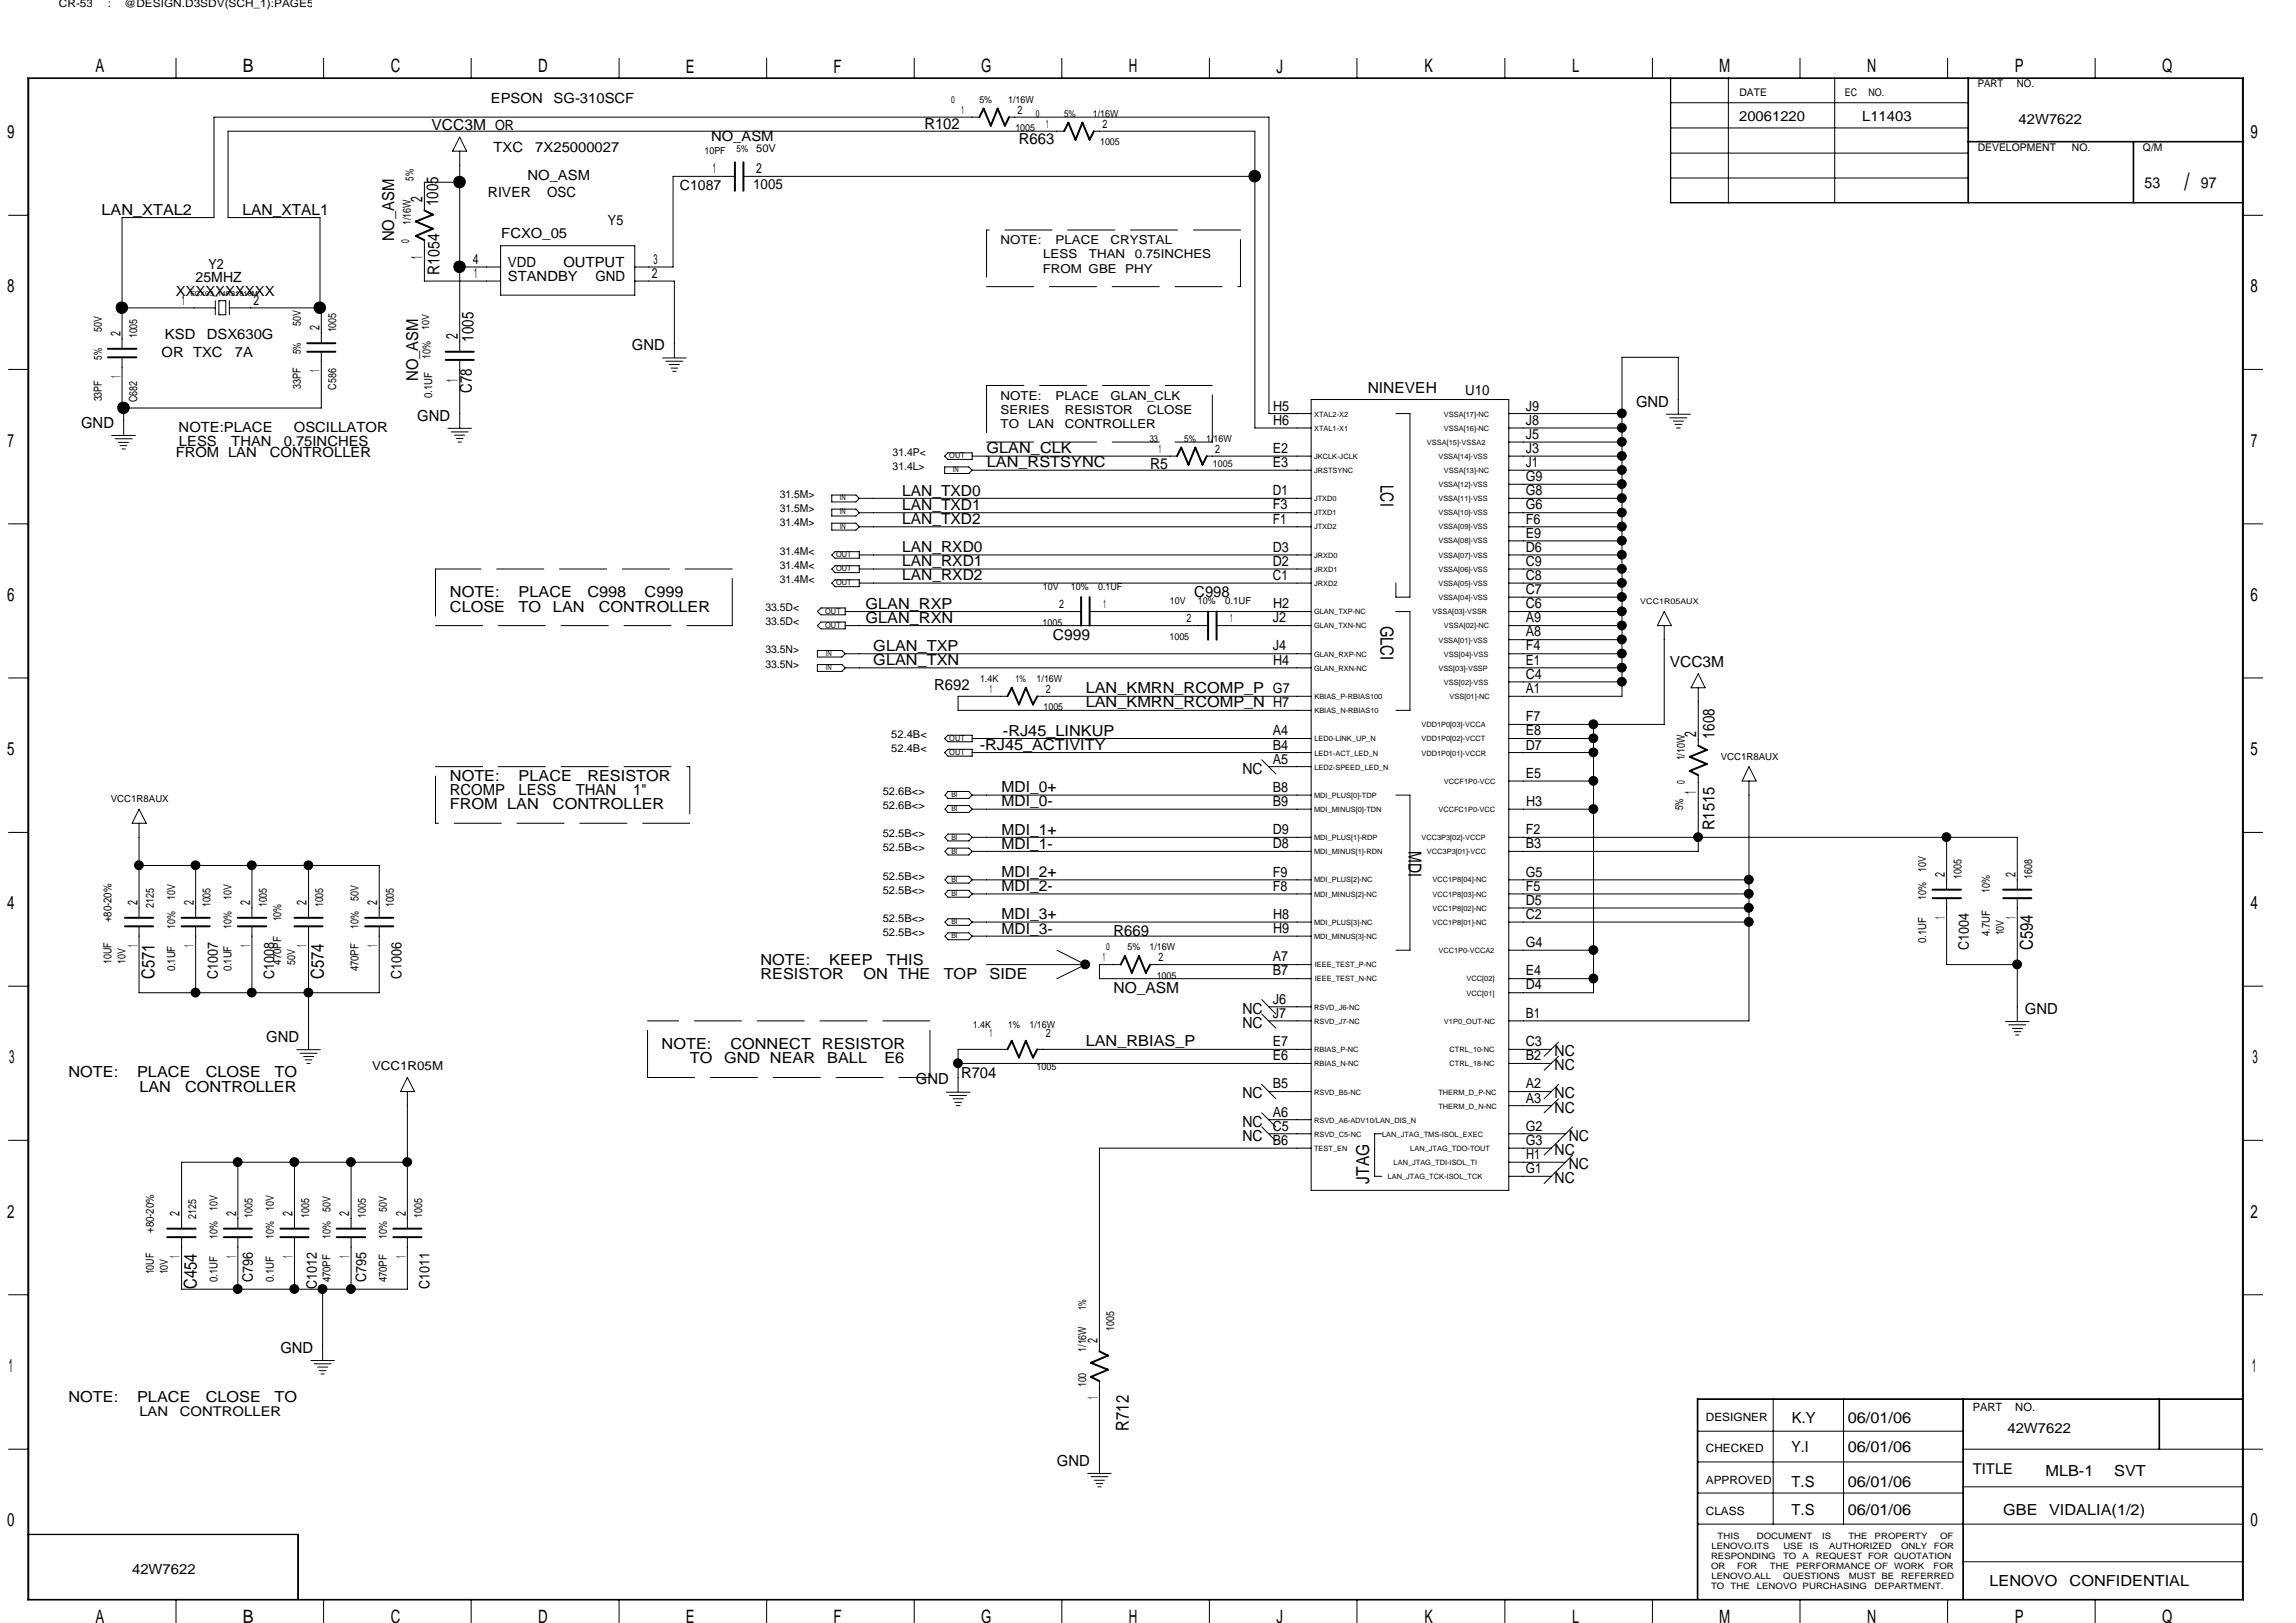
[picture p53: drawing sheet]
<svg xmlns="http://www.w3.org/2000/svg" width="297mm" height="210mm" viewBox="0 0 297 210" stroke-linecap="round" stroke-linejoin="round" font-family="sans-serif">
<defs><g id="words">
<text font-size="3.1" x="282.6" y="24.6">/</text>
<g font-size="2.4">
<text x="12.4" y="9.4">A</text>
<text x="31.4" y="9.4">B</text>
<text x="50.5" y="9.4">C</text>
<text x="69.6" y="9.4">D</text>
<text x="88.7" y="9.4">E</text>
<text x="107.8" y="9.4">F</text>
<text x="127" y="9.4">G</text>
<text x="146" y="9.4">H</text>
<text x="165.1" y="9.4">J</text>
<text x="184.3" y="9.4">K</text>
<text x="203.4" y="9.4">L</text>
<text x="222.4" y="9.4">M</text>
<text x="241.6" y="9.4">N</text>
<text x="260.6" y="9.4">P</text>
<text x="279.7" y="9.4">Q</text>
<text x=".9" y="17.9">9</text>
<text x="291.2" y="17.9">9</text>
<text x=".9" y="37.8">8</text>
<text x="291.2" y="37.8">8</text>
<text x="1" y="57.8">7</text>
<text x="291.2" y="57.8">7</text>
<text x=".9" y="77.8">6</text>
<text x="291.2" y="77.8">6</text>
<text x=".9" y="97.7">5</text>
<text x="291.2" y="97.7">5</text>
<text x=".9" y="117.6">4</text>
<text x="291.2" y="117.6">4</text>
<text x="1.2" y="137.6">3</text>
<text x="291.4" y="137.6">3</text>
<text x=".9" y="157.5">2</text>
<text x="291.2" y="157.5">2</text>
<text x="1.1" y="177.5">1</text>
<text x="291.4" y="177.5">1</text>
<text x=".9" y="197.4">0</text>
<text x="291.2" y="197.4">0</text>
<text x="12.4" y="210">A</text>
<text x="31.4" y="210">B</text>
<text x="50.5" y="210">C</text>
<text x="69.6" y="210">D</text>
<text x="127" y="210">G</text>
<text x="146" y="210">H</text>
<text x="184.3" y="210">K</text>
<text x="203.4" y="210">L</text>
<text x="222.4" y="210">M</text>
<text x="241.6" y="210">N</text>
<text x="260.6" y="210">P</text>
<text x="279.7" y="210">Q</text>
<text x="88.7" y="210">E</text>
<text x="107.8" y="210">F</text>
<text x="165.1" y="210">J</text>
</g>
<g font-size="2.3">
<text x="178.6" y="62.7" transform="rotate(90 178.6 62.7)">LCI</text>
<text x="178.6" y="80.9" transform="rotate(90 178.6 80.9)">GLCI</text>
<text x="182.2" y="110.2" transform="rotate(90 182.2 110.2)">MDI</text>
<text x="263" y="122.9" transform="rotate(-90 263 122.9)">C594</text>
<text x="20" y="126.6" transform="rotate(-90 20 126.6)">C571</text>
<text x="41.9" y="126.6" transform="rotate(-90 41.9 126.6)">C574</text>
<text x="177.1" y="153.1" transform="rotate(-90 177.1 153.1)">JTAG</text>
<text x="25.5" y="166.8" transform="rotate(-90 25.5 166.8)">C454</text>
<text x="146" y="185.1" transform="rotate(-90 146 185.1)">R712</text>
</g>
<g font-size="2.1">
<text x="54.6" y="26.1" transform="rotate(-90 54.6 26.1)">2</text>
<text x="56.7" y="26.7" transform="rotate(-90 56.7 26.7)">1005</text>
<text x="51" y="31.2" transform="rotate(-90 51 31.2)">NO_ASM</text>
<text x="54.6" y="33.6" transform="rotate(-90 54.6 33.6)">1</text>
<text x="56.9" y="35.6" transform="rotate(-90 56.9 35.6)">R1054</text>
<text x="59.2" y="43.9" transform="rotate(-90 59.2 43.9)">2</text>
<text x="61.3" y="44.2" transform="rotate(-90 61.3 44.2)">1005</text>
<text x="54.1" y="49.3" transform="rotate(-90 54.1 49.3)">NO_ASM</text>
<text x="59.2" y="49.4" transform="rotate(-90 59.2 49.4)">1</text>
<text x="61" y="50.8" transform="rotate(-90 61 50.8)">C78</text>
<text x="219.5" y="95.4" transform="rotate(-90 219.5 95.4)">2</text>
<text x="221.8" y="95.5" transform="rotate(-90 221.8 95.5)">1608</text>
<text x="219.5" y="102.8" transform="rotate(-90 219.5 102.8)">1</text>
<text x="221.8" y="107.4" transform="rotate(-90 221.8 107.4)">R1515</text>
</g>
<g font-size="2">
<text x="55.8" y="16.8">VCC3M OR</text>
<text x="119.6" y="16.6">R102</text>
<text x="131.8" y="18.6">R663</text>
<text x="13.1" y="27.8">LAN_XTAL2</text>
<text x="31.4" y="27.8">LAN_XTAL1</text>
<text x="277.4" y="24.3">53</text>
<text x="284.7" y="24.3">97</text>
<text x="81.7" y="45.3">GND</text>
<text x="176.9" y="50.8">NINEVEH</text>
<text x="211.7" y="52.6">GND</text>
<text x="10.5" y="55.4">GND</text>
<text x="54" y="54.4">GND</text>
<text x="127.6" y="58.6">GLAN_CLK</text>
<text x="116.7" y="66">LAN_TXD1</text>
<text x="116.7" y="64.1">LAN_TXD0</text>
<text x="127.7" y="60.5">LAN_RSTSYNC</text>
<text x="148.8" y="60.7">R5</text>
<text x="116.7" y="71.4">LAN_RXD0</text>
<text x="116.7" y="67.8">LAN_TXD2</text>
<text x="58.2" y="77.3">NOTE:</text>
<text x="67.1" y="77.3">PLACE</text>
<text x="76" y="77.3">C998</text>
<text x="83.4" y="77.3">C999</text>
<text x="116.7" y="73.3">LAN_RXD1</text>
<text x="116.7" y="75.1">LAN_RXD2</text>
<text x="154.5" y="77.3">C998</text>
<text x="58.2" y="79.1">CLOSE</text>
<text x="67.1" y="79.1">TO</text>
<text x="71.5" y="79.1">LAN</text>
<text x="77.5" y="79.1">CONTROLLER</text>
<text x="112" y="78.7">GLAN_RXP</text>
<text x="112" y="80.6">GLAN_RXN</text>
<text x="136.2" y="82.8">C999</text>
<text x="113" y="86.1">GLAN_TXN</text>
<text x="113" y="84.2">GLAN_TXP</text>
<text x="120.9" y="89.3">R692</text>
<text x="140.5" y="89.7">LAN_KMRN_RCOMP_P G7</text>
<text x="216" y="86.2">VCC3M</text>
<text x="129.7" y="95.2">-RJ45_LINKUP</text>
<text x="140.5" y="91.5">LAN_KMRN_RCOMP_N H7</text>
<text x="58.2" y="101">NOTE:</text>
<text x="67.1" y="101">PLACE</text>
<text x="76" y="101">RESISTOR</text>
<text x="126.7" y="97">-RJ45_ACTIVITY</text>
<text x="160.7" y="100.1">NC</text>
<text x="58.2" y="102.9">RCOMP</text>
<text x="58.2" y="104.7">FROM LAN</text>
<text x="67.1" y="102.9">LESS</text>
<text x="71.5" y="104.7">CONTROLLER</text>
<text x="74.5" y="102.9">THAN</text>
<text x="81.9" y="102.9">1&quot;</text>
<text x="129.6" y="104.3">MDI_0-</text>
<text x="129.6" y="102.5">MDI_0+</text>
<text x="129.6" y="108">MDI_1+</text>
<text x="129.6" y="113.5">MDI_2+</text>
<text x="129.6" y="109.8">MDI_1-</text>
<text x="129.6" y="118.9">MDI_3+</text>
<text x="129.6" y="115.3">MDI_2-</text>
<text x="98.4" y="124.8">NOTE:</text>
<text x="107.3" y="124.8">KEEP</text>
<text x="114.7" y="124.8">THIS</text>
<text x="129.6" y="120.8">MDI_3-</text>
<text x="144.1" y="121.1">R669</text>
<text x="98.4" y="126.6">RESISTOR</text>
<text x="111.7" y="126.6">ON THE</text>
<text x="122.1" y="126.6">TOP</text>
<text x="128" y="126.6">SIDE</text>
<text x="144.1" y="128.4">NO_ASM</text>
<text x="160.7" y="131.1">NC</text>
<text x="262" y="131.2">GND</text>
<text x="34.5" y="134.8">GND</text>
<text x="85.6" y="135.8">NOTE:</text>
<text x="89.2" y="137.6">TO</text>
<text x="93.7" y="137.6">GND NEAR</text>
<text x="94.5" y="135.8">CONNECT</text>
<text x="106.3" y="135.8">RESISTOR</text>
<text x="107" y="137.6">BALL</text>
<text x="114.4" y="137.6">E6</text>
<text x="140.5" y="135.4">LAN_RBIAS_P</text>
<text x="160.7" y="133">NC</text>
<text x="201.1" y="136.6">NC</text>
<text x="8.8" y="139.4">NOTE:</text>
<text x="17.7" y="139.4">PLACE</text>
<text x="18" y="141.2">LAN</text>
<text x="24" y="141.2">CONTROLLER</text>
<text x="26.6" y="139.4">CLOSE</text>
<text x="35.5" y="139.4">TO</text>
<text x="118.5" y="140.3">GND</text>
<text x="124.3" y="139.5">R704</text>
<text x="160.7" y="142.1">NC</text>
<text x="201.1" y="142.1">NC</text>
<text x="201.1" y="138.4">NC</text>
<text x="201.1" y="143.9">NC</text>
<text x="160.7" y="145.8">NC</text>
<text x="160.7" y="147.6">NC</text>
<text x="201.1" y="149.4">NC</text>
<text x="202.9" y="147.6">NC</text>
<text x="201.1" y="153.1">NC</text>
<text x="202.9" y="151.3">NC</text>
<text x="36.3" y="175">GND</text>
<text x="8.8" y="181.4">NOTE:</text>
<text x="17.7" y="181.4">PLACE</text>
<text x="26.6" y="181.4">CLOSE</text>
<text x="35.5" y="181.4">TO</text>
<text x="231.8" y="184.1">K.Y</text>
<text x="239.1" y="184.1">06/01/06</text>
<text x="136.7" y="189.7">GND</text>
<text x="231.8" y="187.8">Y.I</text>
<text x="239.1" y="187.8">06/01/06</text>
<text x="264.6" y="190.9">MLB-1</text>
<text x="273.5" y="190.9">SVT</text>
<text x="231.8" y="192.4">T.S</text>
<text x="231.8" y="196">T.S</text>
<text x="239.1" y="192.4">06/01/06</text>
<text x="239.1" y="196">06/01/06</text>
<text x="259.2" y="196">GBE</text>
<text x="265.1" y="196">VIDALIA(1/2)</text>
<text x="257.4" y="205.2">LENOVO</text>
<text x="267.8" y="205.2">CONFIDENTIAL</text>
</g>
<g font-size="1.9">
<text x="254.7" y="122.9" transform="rotate(-90 254.7 122.9)">C1004</text>
<text x="28.2" y="126.6" transform="rotate(-90 28.2 126.6)">C1007</text>
<text x="35.5" y="126.6" transform="rotate(-90 35.5 126.6)">C1008</text>
<text x="51.9" y="126.6" transform="rotate(-90 51.9 126.6)">C1006</text>
<text x="32.7" y="165.9" transform="rotate(-90 32.7 165.9)">C796</text>
<text x="41" y="166.8" transform="rotate(-90 41 166.8)">C1012</text>
<text x="47.4" y="165.9" transform="rotate(-90 47.4 165.9)">C795</text>
<text x="55.6" y="166.8" transform="rotate(-90 55.6 166.8)">C1011</text>
<text x="255.2" y="190.7">TITLE</text>
</g>
<g font-size="1.8">
<text x="63.5" y="13.3">EPSON</text>
<text x="71.6" y="13.3">SG-310SCF</text>
<text x="225" y="15.7">20061220</text>
<text x="240.9" y="15.7">L11403</text>
<text x="261.2" y="16">42W7622</text>
<text x="63.8" y="19.7">TXC</text>
<text x="68.2" y="23.3">NO_ASM</text>
<text x="69.3" y="19.7">7X25000027</text>
<text x="92" y="18.2">NO_ASM</text>
<text x="92.2" y="22.4">1</text>
<text x="97.8" y="22.4">2</text>
<text x="63.1" y="25.5">RIVER</text>
<text x="70.8" y="25.5">OSC</text>
<text x="78.7" y="29.2">Y5</text>
<text x="88" y="24.6">C1087</text>
<text x="97.4" y="24.4">1005</text>
<text x="27" y="34.8">Y2</text>
<text x="61.2" y="34.1">4</text>
<text x="61.3" y="35.9">1</text>
<text x="64.9" y="30.8">FCXO_05</text>
<text x="65.7" y="34.5">VDD</text>
<text x="72.9" y="34.5">OUTPUT</text>
<text x="84.3" y="35.9">2</text>
<text x="84.5" y="34.1">3</text>
<text x="22.7" y="38.3">XXXXXXXXXX</text>
<text x="23.5" y="39.4">1</text>
<text x="25.3" y="36.5">25MHZ</text>
<text x="32.8" y="39.4">2</text>
<text x="65.7" y="36.3">STANDBY</text>
<text x="77" y="36.3">GND</text>
<text x="15.6" y="43.5" transform="rotate(-90 15.6 43.5)">2</text>
<text x="20.9" y="46.2">OR TXC</text>
<text x="21.3" y="43.8">KSD</text>
<text x="26.8" y="43.8">DSX630G</text>
<text x="30.4" y="46.2">7A</text>
<text x="41.3" y="42.8" transform="rotate(-90 41.3 42.8)">2</text>
<text x="15.6" y="48.9" transform="rotate(-90 15.6 48.9)">1</text>
<text x="41.3" y="48.2" transform="rotate(-90 41.3 48.2)">1</text>
<text x="164.7" y="53.1">H5</text>
<text x="189.6" y="51.1">U10</text>
<text x="197.4" y="53.1">J9</text>
<text x="22.7" y="59.1">FROM LAN</text>
<text x="23.1" y="55.9">NOTE:PLACE</text>
<text x="23.2" y="57.7">LESS</text>
<text x="29.9" y="57.7">THAN</text>
<text x="34.9" y="59.1">CONTROLLER</text>
<text x="36.7" y="57.7">0.75INCHES</text>
<text x="38" y="55.9">OSCILLATOR</text>
<text x="164.7" y="58.6">E2</text>
<text x="164.7" y="54.9">H6</text>
<text x="197.4" y="54.9">J8</text>
<text x="197.4" y="56.8">J5</text>
<text x="197.4" y="58.6">J3</text>
<text x="164.7" y="65.9">F3</text>
<text x="164.7" y="64.1">D1</text>
<text x="164.7" y="60.4">E3</text>
<text x="197.4" y="60.4">J1</text>
<text x="197.4" y="62.3">G9</text>
<text x="197.4" y="64.1">G8</text>
<text x="197.4" y="65.9">G6</text>
<text x="164.7" y="67.7">F1</text>
<text x="164.7" y="71.4">D3</text>
<text x="197.4" y="67.7">F6</text>
<text x="197.4" y="71.4">D6</text>
<text x="197.4" y="69.6">E9</text>
<text x="164.7" y="73.2">D2</text>
<text x="164.7" y="75.1">C1</text>
<text x="197.4" y="73.2">C9</text>
<text x="197.4" y="75.1">C8</text>
<text x="197.4" y="76.9">C7</text>
<text x="164.7" y="80.5">J2</text>
<text x="164.7" y="78.7">H2</text>
<text x="197.4" y="78.7">C6</text>
<text x="197.4" y="80.5">A9</text>
<text x="197.4" y="82.3">A8</text>
<text x="164.7" y="84.2">J4</text>
<text x="164.7" y="86">H4</text>
<text x="197.4" y="84.2">F4</text>
<text x="197.4" y="86">E1</text>
<text x="197.4" y="87.8">C4</text>
<text x="197.4" y="89.7">A1</text>
<text x="164.7" y="95.1">A4</text>
<text x="197.4" y="93.3">F7</text>
<text x="197.4" y="95.1">E8</text>
<text x="164.7" y="97">B4</text>
<text x="164.7" y="98.8">A5</text>
<text x="197.4" y="97">D7</text>
<text x="197.4" y="100.6">E5</text>
<text x="164.7" y="107.9">D9</text>
<text x="164.7" y="104.3">B9</text>
<text x="164.7" y="102.4">B8</text>
<text x="197.4" y="107.9">F2</text>
<text x="197.4" y="104.3">H3</text>
<text x="164.7" y="113.4">F9</text>
<text x="164.7" y="109.8">D8</text>
<text x="197.4" y="109.8">B3</text>
<text x="197.4" y="113.4">G5</text>
<text x="251.6" y="113.5" transform="rotate(-90 251.6 113.5)">2</text>
<text x="260.8" y="113.5" transform="rotate(-90 260.8 113.5)">2</text>
<text x="17.8" y="117.1" transform="rotate(-90 17.8 117.1)">2</text>
<text x="25.1" y="117.1" transform="rotate(-90 25.1 117.1)">2</text>
<text x="32.4" y="117.1" transform="rotate(-90 32.4 117.1)">2</text>
<text x="39.7" y="117.1" transform="rotate(-90 39.7 117.1)">2</text>
<text x="48.8" y="117.1" transform="rotate(-90 48.8 117.1)">2</text>
<text x="164.7" y="115.2">F8</text>
<text x="164.7" y="118.9">H8</text>
<text x="197.4" y="115.2">F5</text>
<text x="197.4" y="117.1">D5</text>
<text x="197.4" y="118.9">C2</text>
<text x="251.6" y="118.9" transform="rotate(-90 251.6 118.9)">1</text>
<text x="260.8" y="118.9" transform="rotate(-90 260.8 118.9)">1</text>
<text x="17.8" y="122.6" transform="rotate(-90 17.8 122.6)">1</text>
<text x="25.1" y="122.6" transform="rotate(-90 25.1 122.6)">1</text>
<text x="32.4" y="122.6" transform="rotate(-90 32.4 122.6)">1</text>
<text x="39.7" y="122.6" transform="rotate(-90 39.7 122.6)">1</text>
<text x="48.8" y="122.6" transform="rotate(-90 48.8 122.6)">1</text>
<text x="164.7" y="124.4">A7</text>
<text x="164.7" y="120.7">H9</text>
<text x="197.4" y="122.6">G4</text>
<text x="164.7" y="126.2">B7</text>
<text x="164.7" y="131.7">J7</text>
<text x="164.7" y="129.8">J6</text>
<text x="197.4" y="128">D4</text>
<text x="197.4" y="126.2">E4</text>
<text x="197.4" y="131.7">B1</text>
<text x="164.7" y="135.3">E7</text>
<text x="164.7" y="137.2">E6</text>
<text x="197.4" y="137.2">B2</text>
<text x="197.4" y="135.3">C3</text>
<text x="164.7" y="140.8">B5</text>
<text x="197.4" y="142.7">A3</text>
<text x="197.4" y="140.8">A2</text>
<text x="164.7" y="148.1">B6</text>
<text x="164.7" y="146.3">C5</text>
<text x="164.7" y="144.5">A6</text>
<text x="197.4" y="148.1">G3</text>
<text x="197.4" y="146.3">G2</text>
<text x="197.4" y="149.9">H1</text>
<text x="197.4" y="151.8">G1</text>
<text x="23.2" y="157.3" transform="rotate(-90 23.2 157.3)">2</text>
<text x="30.6" y="157.3" transform="rotate(-90 30.6 157.3)">2</text>
<text x="37.8" y="157.3" transform="rotate(-90 37.8 157.3)">2</text>
<text x="45.2" y="157.3" transform="rotate(-90 45.2 157.3)">2</text>
<text x="52.5" y="157.3" transform="rotate(-90 52.5 157.3)">2</text>
<text x="23.2" y="162.7" transform="rotate(-90 23.2 162.7)">1</text>
<text x="30.6" y="162.7" transform="rotate(-90 30.6 162.7)">1</text>
<text x="37.8" y="162.7" transform="rotate(-90 37.8 162.7)">1</text>
<text x="45.2" y="162.7" transform="rotate(-90 45.2 162.7)">1</text>
<text x="52.5" y="162.7" transform="rotate(-90 52.5 162.7)">1</text>
<text x="142" y="173.7" transform="rotate(-90 142 173.7)">2</text>
<text x="142" y="181" transform="rotate(-90 142 181)">1</text>
<text x="259.7" y="185.4">42W7622</text>
<text x="17.1" y="203.7">42W7622</text>
</g>
<g font-size="1.7">
<text x="18" y="183.2">LAN</text>
<text x="23.3" y="183.2">CONTROLLER</text>
</g>
<g font-size="1.6">
<text x="129.5" y="31.6">NOTE:</text>
<text x="134.9" y="35.3">FROM GBE PHY</text>
<text x="135" y="33.4">LESS</text>
<text x="136.6" y="31.6">PLACE</text>
<text x="140.9" y="33.4">THAN</text>
<text x="143.7" y="31.6">CRYSTAL</text>
<text x="146.8" y="33.4">0.75INCHES</text>
<text x="129.5" y="53.5">SERIES</text>
<text x="129.5" y="51.7">NOTE:</text>
<text x="136.6" y="51.7">PLACE</text>
<text x="137.7" y="53.5">RESISTOR</text>
<text x="143.7" y="51.7">GLAN_CLK</text>
<text x="148.4" y="53.5">CLOSE</text>
<text x="129.5" y="55.4">TO</text>
<text x="133" y="55.4">LAN</text>
<text x="137.7" y="55.4">CONTROLLER</text>
<text x="48.1" y="138.5">VCC1R05M</text>
</g>
<g font-size="1.5">
<text x="124.4" y="14.7">1</text>
<text x="131.7" y="14.7">2</text>
<text x="135.3" y="16.6">1</text>
<text x="142.6" y="16.6">2</text>
<text x="149.9" y="58.6">1</text>
<text x="157.2" y="58.6">2</text>
<text x="137" y="78.7">2</text>
<text x="142.7" y="78.7">1</text>
<text x="153.5" y="80.5">2</text>
<text x="159.2" y="80.5">1</text>
<text x="128.1" y="89.7">1</text>
<text x="135.3" y="89.7">2</text>
<text x="142.7" y="124.4">1</text>
<text x="149.9" y="124.4">2</text>
<text x="128.1" y="134.2">1</text>
<text x="135.3" y="134.2">2</text>
<text x="220.7" y="183.9">DESIGNER</text>
<text x="255.2" y="182.6">PART</text>
<text x="260.7" y="182.6">NO.</text>
<text x="220.7" y="191.9">APPROVED</text>
<text x="220.7" y="187.9">CHECKED</text>
<text x="220.7" y="196">CLASS</text>
</g>
<g font-size="1.4">
<text x="7.6" y=".9">CR-53</text>
<text x="14" y=".9">:</text>
<text x="16.1" y=".9">@DESIGN.D3SDV(SCH_1):PAGE5</text>
<text x="255.9" y="11.3">PART</text>
<text x="260.9" y="11.3">NO.</text>
<text x="225" y="12.4">DATE</text>
<text x="238.7" y="12.4">EC</text>
<text x="241.7" y="12.4">NO.</text>
<text x="53.5" y="23.4" transform="rotate(-90 53.5 23.4)">5%</text>
<text x="97.8" y="19.7">50V</text>
<text x="255.9" y="19.6">DEVELOPMENT</text>
<text x="268.1" y="19.6">NO.</text>
<text x="277.2" y="19.6">Q/M</text>
<text x="53.2" y="29.1" transform="rotate(-90 53.2 29.1)">1/16W</text>
<text x="53" y="31.4" transform="rotate(-90 53 31.4)">0</text>
<text x="13.2" y="46.6" transform="rotate(-90 13.2 46.6)">5%</text>
<text x="13.2" y="42.9" transform="rotate(-90 13.2 42.9)">50V</text>
<text x="17.7" y="43.8" transform="rotate(-90 17.7 43.8)">1005</text>
<text x="38.9" y="45.8" transform="rotate(-90 38.9 45.8)">5%</text>
<text x="38.9" y="42.2" transform="rotate(-90 38.9 42.2)">50V</text>
<text x="43.5" y="43" transform="rotate(-90 43.5 43)">1005</text>
<text x="55.7" y="46.5" transform="rotate(-90 55.7 46.5)">10%</text>
<text x="13.2" y="51.9" transform="rotate(-90 13.2 51.9)">33PF</text>
<text x="17.7" y="52.1" transform="rotate(-90 17.7 52.1)">C682</text>
<text x="38.9" y="50.3" transform="rotate(-90 38.9 50.3)">33PF</text>
<text x="43.5" y="50.4" transform="rotate(-90 43.5 50.4)">C586</text>
<text x="55.9" y="51.5" transform="rotate(-90 55.9 51.5)">0.1UF</text>
<text x="115.5" y="59">31.4P&lt;</text>
<text x="100.9" y="64.4">31.5M&gt;</text>
<text x="115.5" y="60.8">31.4L&gt;</text>
<text x="100.9" y="71.8">31.4M&lt;</text>
<text x="100.9" y="66.3">31.5M&gt;</text>
<text x="100.9" y="68.1">31.4M&gt;</text>
<text x="100.9" y="73.6">31.4M&lt;</text>
<text x="100.9" y="75.4">31.4M&lt;</text>
<text x="99" y="80.9">33.5D&lt;</text>
<text x="99" y="79.1">33.5D&lt;</text>
<text x="99" y="86.4">33.5N&gt;</text>
<text x="99" y="84.5">33.5N&gt;</text>
<text x="115.3" y="95.5">52.4B&lt;</text>
<text x="115.3" y="97.3">52.4B&lt;</text>
<text x="218" y="101.4" transform="rotate(-90 218 101.4)">0</text>
<text x="218" y="98.4" transform="rotate(-90 218 98.4)">1/10W</text>
<text x="114.2" y="102.8">52.6B&lt;&gt;</text>
<text x="114.2" y="104.6">52.6B&lt;&gt;</text>
<text x="217.8" y="104.9" transform="rotate(-90 217.8 104.9)">5%</text>
<text x="114.2" y="110.1">52.5B&lt;&gt;</text>
<text x="114.2" y="108.3">52.5B&lt;&gt;</text>
<text x="114.2" y="113.8">52.5B&lt;&gt;</text>
<text x="249.2" y="112.8" transform="rotate(-90 249.2 112.8)">10V</text>
<text x="253.8" y="113.7" transform="rotate(-90 253.8 113.7)">1005</text>
<text x="262.9" y="113.7" transform="rotate(-90 262.9 113.7)">1608</text>
<text x="14.4" y="119.3" transform="rotate(-90 14.4 119.3)">+80-20%</text>
<text x="19.9" y="117.5" transform="rotate(-90 19.9 117.5)">2125</text>
<text x="22.6" y="116.5" transform="rotate(-90 22.6 116.5)">10V</text>
<text x="27.2" y="117.4" transform="rotate(-90 27.2 117.4)">1005</text>
<text x="30" y="116.5" transform="rotate(-90 30 116.5)">10V</text>
<text x="34.5" y="117.4" transform="rotate(-90 34.5 117.4)">1005</text>
<text x="36.4" y="119.2" transform="rotate(-90 36.4 119.2)">10%</text>
<text x="41.8" y="117.4" transform="rotate(-90 41.8 117.4)">1005</text>
<text x="46.4" y="116.5" transform="rotate(-90 46.4 116.5)">50V</text>
<text x="51" y="117.4" transform="rotate(-90 51 117.4)">1005</text>
<text x="114.2" y="115.6">52.5B&lt;&gt;</text>
<text x="114.2" y="119.3">52.5B&lt;&gt;</text>
<text x="249.2" y="116.5" transform="rotate(-90 249.2 116.5)">10%</text>
<text x="257.4" y="115.6" transform="rotate(-90 257.4 115.6)">10%</text>
<text x="14.4" y="124.7" transform="rotate(-90 14.4 124.7)">10UF</text>
<text x="16.3" y="124.7" transform="rotate(-90 16.3 124.7)">10V</text>
<text x="22.6" y="125.7" transform="rotate(-90 22.6 125.7)">0.1UF</text>
<text x="22.6" y="120.1" transform="rotate(-90 22.6 120.1)">10%</text>
<text x="30" y="120.1" transform="rotate(-90 30 120.1)">10%</text>
<text x="30" y="125.7" transform="rotate(-90 30 125.7)">0.1UF</text>
<text x="36.4" y="124.8" transform="rotate(-90 36.4 124.8)">470PF</text>
<text x="38.2" y="124.8" transform="rotate(-90 38.2 124.8)">50V</text>
<text x="46.4" y="120.1" transform="rotate(-90 46.4 120.1)">10%</text>
<text x="46.4" y="125.7" transform="rotate(-90 46.4 125.7)">470PF</text>
<text x="114.2" y="121.1">52.5B&lt;&gt;</text>
<text x="249.2" y="122" transform="rotate(-90 249.2 122)">0.1UF</text>
<text x="257.4" y="121.1" transform="rotate(-90 257.4 121.1)">4.7UF</text>
<text x="259.2" y="121" transform="rotate(-90 259.2 121)">10V</text>
<text x="19.9" y="159.5" transform="rotate(-90 19.9 159.5)">+80-20%</text>
<text x="25.4" y="157.6" transform="rotate(-90 25.4 157.6)">2125</text>
<text x="28.1" y="160.3" transform="rotate(-90 28.1 160.3)">10%</text>
<text x="28.1" y="156.7" transform="rotate(-90 28.1 156.7)">10V</text>
<text x="32.7" y="157.6" transform="rotate(-90 32.7 157.6)">1005</text>
<text x="35.4" y="156.7" transform="rotate(-90 35.4 156.7)">10V</text>
<text x="35.4" y="160.3" transform="rotate(-90 35.4 160.3)">10%</text>
<text x="40" y="157.6" transform="rotate(-90 40 157.6)">1005</text>
<text x="42.8" y="160.3" transform="rotate(-90 42.8 160.3)">10%</text>
<text x="42.8" y="156.8" transform="rotate(-90 42.8 156.8)">50V</text>
<text x="47.3" y="157.6" transform="rotate(-90 47.3 157.6)">1005</text>
<text x="50" y="160.3" transform="rotate(-90 50 160.3)">10%</text>
<text x="50" y="156.8" transform="rotate(-90 50 156.8)">50V</text>
<text x="54.6" y="157.6" transform="rotate(-90 54.6 157.6)">1005</text>
<text x="19.9" y="164.9" transform="rotate(-90 19.9 164.9)">10UF</text>
<text x="21.7" y="164.9" transform="rotate(-90 21.7 164.9)">10V</text>
<text x="28.1" y="165.9" transform="rotate(-90 28.1 165.9)">0.1UF</text>
<text x="35.4" y="165.9" transform="rotate(-90 35.4 165.9)">0.1UF</text>
<text x="42.8" y="165.9" transform="rotate(-90 42.8 165.9)">470PF</text>
<text x="50" y="165.9" transform="rotate(-90 50 165.9)">470PF</text>
<text x="140.5" y="169.5" transform="rotate(-90 140.5 169.5)">1%</text>
<text x="144.1" y="172.2" transform="rotate(-90 144.1 172.2)">1005</text>
<text x="140.5" y="179.5" transform="rotate(-90 140.5 179.5)">100</text>
<text x="140.5" y="174.9" transform="rotate(-90 140.5 174.9)">1/16W</text>
</g>
<g font-size="1.3">
<text x="123.1" y="13.3">0</text>
<text x="126.7" y="13.3">5%</text>
<text x="130.4" y="13.3">1/16W</text>
<text x="131.4" y="17">1005</text>
<text x="134" y="15.2">0</text>
<text x="137.7" y="15.2">5%</text>
<text x="141.4" y="15.2">1/16W</text>
<text x="91.1" y="19.9">10PF</text>
<text x="95.3" y="19.7">5%</text>
<text x="142.3" y="18.8">1005</text>
<text x="55.5" y="42.7" transform="rotate(-90 55.5 42.7)">10V</text>
<text x="148.8" y="57.2">33</text>
<text x="153.2" y="57.2">5%</text>
<text x="156" y="57.2">1/16W</text>
<text x="156.9" y="60.5">1005</text>
<text x="134.9" y="76.4">10V</text>
<text x="138.6" y="76.4">10%</text>
<text x="142.1" y="76.4">0.1UF</text>
<text x="134.9" y="80.9">1005</text>
<text x="151.3" y="82.8">1005</text>
<text x="151.3" y="78.2">10V</text>
<text x="155" y="78.2">10%</text>
<text x="158.5" y="78.2">0.1UF</text>
<text x="126.8" y="88.2">1.4K</text>
<text x="131.4" y="88.2">1%</text>
<text x="134.1" y="88.2">1/16W</text>
<text x="135" y="91.9">1005</text>
<text x="222.6" y="98.3">VCC1R8AUX</text>
<text x="14.3" y="103.8">VCC1R8AUX</text>
<text x="143.1" y="122.9">0</text>
<text x="145.9" y="122.9">5%</text>
<text x="148.7" y="122.9">1/16W</text>
<text x="149.6" y="126.6">1005</text>
<text x="125.9" y="133">1.4K</text>
<text x="130.4" y="133">1%</text>
<text x="133.2" y="133">1/16W</text>
<text x="134.1" y="138.4">1005</text>
</g>
<g font-size="1.1">
<text x="221.4" y="203">OR</text>
<text x="221.4" y="201.7">RESPONDING</text>
<text x="221.4" y="200.4">LENOVO.ITS</text>
<text x="222.2" y="199.1">THIS</text>
<text x="224.7" y="203">FOR</text>
<text x="227.3" y="199.1">DOCUMENT</text>
<text x="229" y="203">THE</text>
<text x="230.7" y="201.7">TO</text>
<text x="230.7" y="200.4">USE</text>
<text x="232.4" y="203">PERFORMANCE OF</text>
<text x="233.2" y="201.7">A</text>
<text x="234.1" y="200.4">IS</text>
<text x="234.9" y="201.7">REQUEST FOR QUOTATION</text>
<text x="235.8" y="199.1">IS</text>
<text x="236.6" y="200.4">AUTHORIZED</text>
<text x="239.1" y="199.1">THE</text>
<text x="242.5" y="199.1">PROPERTY</text>
<text x="245.1" y="203">WORK</text>
<text x="246" y="200.4">ONLY</text>
<text x="250.1" y="203">FOR</text>
<text x="250.2" y="200.4">FOR</text>
<text x="251" y="199.1">OF</text>
<text x="221.4" y="205.6">TO</text>
<text x="221.4" y="204.3">LENOVO.ALL</text>
<text x="223.9" y="205.6">THE</text>
<text x="227.3" y="205.6">LENOVO PURCHASING</text>
<text x="230.7" y="204.3">QUESTIONS</text>
<text x="239.2" y="204.3">MUST BE</text>
<text x="242.5" y="205.6">DEPARTMENT.</text>
<text x="246" y="204.3">REFERRED</text>
</g>
<g font-size="1">
<text x="122.8" y="59.3">OUT</text>
<text x="108.7" y="64.7">IN</text>
<text x="123.3" y="61.1">IN</text>
<text x="108.7" y="68.4">IN</text>
<text x="108.7" y="66.5">IN</text>
<text x="108.2" y="72.1">OUT</text>
<text x="108.2" y="73.9">OUT</text>
<text x="108.2" y="75.7">OUT</text>
<text x="106.8" y="79.4">OUT</text>
<text x="106.8" y="81.2">OUT</text>
<text x="212.2" y="78.1">VCC1R05AUX</text>
<text x="106.8" y="84.8">IN</text>
<text x="106.8" y="86.7">IN</text>
<text x="122.8" y="95.8">OUT</text>
<text x="122.8" y="97.7">OUT</text>
<text x="123.1" y="103.1">BI</text>
<text x="123.1" y="105">BI</text>
<text x="123.1" y="110.4">BI</text>
<text x="123.1" y="108.6">BI</text>
<text x="123.1" y="119.6">BI</text>
<text x="123.1" y="116">BI</text>
<text x="123.1" y="114.1">BI</text>
<text x="123.1" y="121.4">BI</text>
</g>
<g font-size=".9">
<text x="24.6" y="38.3">FCX03_14R31818M</text>
<text x="170" y="53.9">XTAL2-X2</text>
<text x="186.8" y="53.9">VSSA[17]-NC</text>
<text x="170" y="55.7">XTAL1-X1</text>
<text x="170" y="59.4">JKCLK-JCLK</text>
<text x="184.6" y="57.5">VSSA[15]-VSSA2</text>
<text x="186.1" y="59.4">VSSA[14]-VSS</text>
<text x="186.8" y="55.7">VSSA[16]-NC</text>
<text x="170" y="61.2">JRSTSYNC</text>
<text x="170" y="64.9">JTXD0</text>
<text x="186.1" y="63">VSSA[12]-VSS</text>
<text x="186.1" y="64.9">VSSA[11]-VSS</text>
<text x="186.8" y="61.2">VSSA[13]-NC</text>
<text x="170" y="66.7">JTXD1</text>
<text x="170" y="68.5">JTXD2</text>
<text x="186.1" y="66.7">VSSA[10]-VSS</text>
<text x="186.1" y="68.5">VSSA[09]-VSS</text>
<text x="186.1" y="70.3">VSSA[08]-VSS</text>
<text x="170" y="72.2">JRXD0</text>
<text x="170" y="74">JRXD1</text>
<text x="170" y="75.8">JRXD2</text>
<text x="186.1" y="72.2">VSSA[07]-VSS</text>
<text x="186.1" y="74">VSSA[06]-VSS</text>
<text x="186.1" y="75.8">VSSA[05]-VSS</text>
<text x="186.1" y="77.6">VSSA[04]-VSS</text>
<text x="170" y="79.5">GLAN_TXP-NC</text>
<text x="170" y="81.3">GLAN_TXN-NC</text>
<text x="185.3" y="79.5">VSSA[03]-VSSR</text>
<text x="186.1" y="83.1">VSSA[01]-VSS</text>
<text x="186.8" y="81.3">VSSA[02]-NC</text>
<text x="170" y="85">GLAN_RXP-NC</text>
<text x="170" y="86.8">GLAN_RXN-NC</text>
<text x="186.1" y="86.8">VSS[03]-VSSP</text>
<text x="186.8" y="85">VSS[04]-VSS</text>
<text x="186.8" y="88.6">VSS[02]-VSS</text>
<text x="170" y="90.4">KBIAS_P-RBIAS100</text>
<text x="170" y="92.2">KBIAS_N-RBIAS10</text>
<text x="170" y="95.9">LED0-LINK_UP_N</text>
<text x="183.9" y="94.1">VDD1P0[03]-VCCA</text>
<text x="183.9" y="95.9">VDD1P0[02]-VCCT</text>
<text x="187.5" y="90.4">VSS[01]-NC</text>
<text x="170" y="97.7">LED1-ACT_LED_N</text>
<text x="170" y="99.6">LED2-SPEED_LED_N</text>
<text x="183.9" y="97.7">VDD1P0[01]-VCCR</text>
<text x="186.8" y="101.4">VCCF1P0-VCC</text>
<text x="170" y="103.2">MDI_PLUS[0]-TDP</text>
<text x="170" y="105">MDI_MINUS[0]-TDN</text>
<text x="186.1" y="105">VCCFC1P0-VCC</text>
<text x="170" y="108.7">MDI_PLUS[1]-RDP</text>
<text x="170" y="110.5">MDI_MINUS[1]-RDN</text>
<text x="183.9" y="108.7">VCC3P3[02]-VCCP</text>
<text x="184.6" y="110.5">VCC3P3[01]-VCC</text>
<text x="170" y="114.2">MDI_PLUS[2]-NC</text>
<text x="170" y="116">MDI_MINUS[2]-NC</text>
<text x="170" y="119.7">MDI_PLUS[3]-NC</text>
<text x="185.3" y="114.2">VCC1P8[04]-NC</text>
<text x="185.3" y="116">VCC1P8[03]-NC</text>
<text x="185.3" y="117.9">VCC1P8[02]-NC</text>
<text x="185.3" y="119.7">VCC1P8[01]-NC</text>
<text x="170" y="121.5">MDI_MINUS[3]-NC</text>
<text x="170.1" y="125.1">IEEE_TEST_P-NC</text>
<text x="186.1" y="123.3">VCC1P0-VCCA2</text>
<text x="170" y="130.6">RSVD_J6-NC</text>
<text x="170.1" y="127">IEEE_TEST_N-NC</text>
<text x="189.7" y="127">VCC[02]</text>
<text x="189.7" y="128.8">VCC[01]</text>
<text x="170" y="132.5">RSVD_J7-NC</text>
<text x="170" y="136.1">RBIAS_P-NC</text>
<text x="170" y="137.9">RBIAS_N-NC</text>
<text x="186.8" y="132.5">V1P0_OUT-NC</text>
<text x="187.5" y="136.1">CTRL_10-NC</text>
<text x="187.5" y="137.9">CTRL_18-NC</text>
<text x="170" y="141.6">RSVD_B5-NC</text>
<text x="186.1" y="141.6">THERM_D_P-NC</text>
<text x="186.1" y="143.4">THERM_D_N-NC</text>
<text x="170" y="145.2">RSVD_A6-ADV10/LAN_DIS_N</text>
<text x="170" y="147.1">RSVD_C5-NC</text>
<text x="170" y="148.9">TEST_EN</text>
<text x="178.8" y="147.1">LAN_JTAG_TMS-ISOL_EXEC</text>
<text x="182.5" y="148.9">LAN_JTAG_TDO-TOUT</text>
<text x="179.5" y="152.6">LAN_JTAG_TCK-ISOL_TCK</text>
<text x="180.3" y="150.7">LAN_JTAG_TDI-ISOL_TI</text>
</g>
</g></defs>
<g fill="none" stroke="#000" stroke-width=".25">
<path d="M126.7 15.2l.6-1.1 .9 2.2 .9-2.2 .9 2.2 .6-1.1M137.7 17l.5-1.1 .9 2.2 .9-2.2 1 2.2 .5-1.1M54.9 27.2l1.1 .6-2.2 .9 2.2 .9-2.2 .9 1.1 .6M95.1 21v3.7M96.2 21v3.7M14 46.2h3.6M14 45.1h3.6M39.7 45.5h3.7M39.7 44.4h3.7M57.7 45.5h3.6M57.7 46.6h3.6M152.3 59l.5-1.1 1 2.2 .8-2.2 1 2.2 .5-1.1"/>
<path d="M139.9 77.3v3.6M141 77.3v3.6M156.3 79.1v3.7M157.4 79.1v3.7M130.3 90.1l.6-1.1 .9 2.1 .9-2.1 .9 2.1 .6-1M219.7 96.5l1.1 .5-2.2 .9 2.2 .9-2.2 .9 1.1 .6M16.2 119.8h3.6M16.2 118.7h3.6M23.5 119.8h3.6M23.5 118.7h3.6M30.8 119.8h3.7M30.8 118.7h3.7"/>
<path d="M38.1 119.8h3.6M38.1 118.7h3.6M47.2 119.8h3.7M47.2 118.7h3.7M250 116.2h3.7M250 115.1h3.7M259.2 116.2h3.6M259.2 115.1h3.6M130.3 135.8l.6-1.1 .9 2.1 .9-2.1 .9 2.1 .6-1M145 124.8l.5-1.1 .9 2.2 1-2.2 .8 2.2 .6-1.1M21.6 159h3.7M29 159h3.6"/>
<path d="M36.3 159h3.6M43.6 159h3.6M50.9 159h3.6M21.6 160.1h3.7M29 160.1h3.6M36.3 160.1h3.6M43.6 160.1h3.6M50.9 160.1h3.6M142.2 174.8l1.1 .6-2.2 .9 2.2 .9-2.2 .9 1.1 .6"/>
</g>
<g fill="none" stroke="#000" stroke-width=".13" stroke-dasharray="6.1 2">
<path d="M127.6 29.8v7.3M127.6 37.1h32.9M160.5 29.8h-32.9M160.5 37.1v-7.3M127.6 49.9v7.3M127.6 57.2h29.2M156.8 49.9h-29.2M156.8 57.2v-7.3M56.3 73.6v7.3M94.7 73.6h-38.4M56.3 80.9h38.4M56.3 99.2h32.9"/>
<path d="M89.2 99.2v7.3M94.7 80.9v-7.3M56.3 106.5v-7.3M89.2 106.5h-32.9M83.8 139.4v-7.3M83.8 139.4h36.5M120.3 132.1h-36.5M120.3 139.4v-7.3"/>
</g>
<g fill="none" stroke="#000" stroke-width=".13">
<path d="M3.6 10.1h286.6v196.9h-286.6zM3.7 10.2h286.4v196.7h-286.4zM22.8 7.5v2.6M41.9 7.5v2.6M59.5 19.6v25.9M59.5 17.7l.9 1.9h-1.9zM61 7.5v2.6M80.1 7.5v2.6M99.2 7.5v2.6M118.3 7.5v2.6M126.7 15.2h-99v13h-11.9v16.9M130.6 15.2h33.6v38.3h5.4"/>
<path d="M137.4 7.5v2.6M137.7 17h-108.2v11.2h11.9v11.6M141.5 17h20.8v38.4h7.3M156.5 7.5v2.6M175.6 7.5v2.6M194.7 7.5v2.6M213.8 7.5v2.6M216.1 10.1v16.1h74.1M216.1 19.8h38.5M216.1 16.6h38.5M216.1 13.3h38.5M216.2 10.1v16.1"/>
<path d="M223.6 10.1v16.1M232.9 7.5v2.6M237.4 10.1v16.1M252 7.5v2.6M254.6 18.4h35.6M254.6 10.1v16.1M254.6 18.3h35.6M254.7 10.1v16.1M271.1 7.5v2.6M276 18.4v7.8M276.1 18.4v7.8M1.1 27.9h2.5"/>
<path d="M15.8 39.8h12.1M27.9 38.9v1.8M28.3 38.9h.9v1.8h-.9zM29.7 39.8h11.9v4.6M29.7 38.9v1.8M54.9 31.1v5.3h9.9M59.5 23.6h-4.6v3.6M59.5 34.5h5.3M64.8 31.8h17.3v6.4h-17.3zM82.1 36.4h5.1v9.8M95.1 22.8h-8v11.7h-5M96.2 22.8h66.1"/>
<path d="M216.1 26.2h74.1M216.2 23h38.4M290.2 27.9h2.5M1.1 47.8h2.5M14.4 56.3h3.1M14.9 56.8h2.2M15.3 57.2h1.3M15.5 57.7h.9M15.8 58.1h.4M16 52.8v3.5M41.6 45.5v7.3h-25.8v-6.6M58 55.4h3"/>
<path d="M58.4 55.9h2.2M58.8 56.3h1.3M59.1 56.7h.8M59.3 57.2h.4M59.5 46.6v8.8M85.7 46.3h3.1M86.1 46.7h2.2M86.6 47.2h1.3M86.8 47.6h.9M87 48h.5M122.2 59l.4-.4h3.2v.8h-3.2zM125.8 59h26.5"/>
<path d="M156.1 59h13.5M169.6 51.7h25.6v102.3h-25.6zM180.6 53.5h1.8v23.8h-1.8v-1.9M195.2 55.4h14.6M195.2 59h14.6M195.2 57.2h14.6M195.2 53.5h14.6M215.6 53.6h3.1M216 54.1h2.2M216.5 54.5h1.3M216.7 54.9h.9M216.9 55.4h.5"/>
<path d="M217.1 53.5v-7.3h-7.3v43.9h-14.6M290.2 47.8h2.5M1.1 67.8h2.5M105.7 79.1l.5-.4h3.1v.8h-3.1zM107.6 65.9h3.1l.5 .4-.5 .5h-3.1zM107.6 64.1h3.1l.5 .4-.5 .4h-3.1zM107.6 67.7h3.1l.5 .5-.5 .4h-3.1zM108 71.4h3.2v.8h-3.2l-.4-.4zM108 73.2h3.2v.9h-3.2l-.4-.5zM108 75h3.2v.9h-3.2l-.4-.5zM109.3 79.1h30.6M111.2 75.4h58.4"/>
<path d="M111.2 73.6h58.4M111.2 71.8h58.4M111.2 68.2h58.4M111.2 66.3h58.4M111.2 64.5h58.4M122.2 60.4h3.1l.5 .4-.5 .5h-3.1zM125.8 60.8h43.8M141 79.1h28.6M180.6 79.1h1.8v12.8h-1.8M195.2 79.1h14.6M195.2 77.3h14.6M195.2 75.4h14.6"/>
<path d="M195.2 73.6h14.6M195.2 71.8h14.6M195.2 70h14.6M195.2 68.2h14.6M195.2 66.3h14.6M195.2 64.5h14.6M195.2 62.7h14.6M195.2 60.8h14.6M215.3 79.1l.9 1.8h-1.8zM290.2 67.8h2.5M1.1 87.7h2.5M105.7 80.9l.5-.4h3.1v.9h-3.1z"/>
<path d="M105.7 86h3.2l.4 .4-.4 .5h-3.2zM105.7 84.2h3.2l.4 .4-.4 .4h-3.2zM109.3 80.9h47M109.3 86.4h60.3M109.3 84.6h60.3M122.2 95.5l.4-.4h3.2v.9h-3.2zM122.2 97.4l.4-.5h3.2v.9h-3.2zM125.8 97.4h43.8M125.8 95.5h43.8M130.3 90.1h-6.4v1.8h45.7M134.2 90.1h35.4M157.4 80.9h12.2"/>
<path d="M163.2 98.3l1.9 1.8M164.2 99.2h5.4M195.2 80.9h14.6M195.2 97.4h11M195.2 95.5h11M195.2 88.2h14.6M195.2 86.4h14.6M195.2 84.6h14.6M195.2 82.8h14.6M206.2 93.7v11M215.3 80.9v12.8h-20.1M219.7 89v7.5"/>
<path d="M219.7 87.2l.9 1.8h-1.8zM226.3 99.2l.9 1.8h-1.8zM290.2 87.7h2.5M1.1 107.7h2.5M18 112h14.6M18 119.8v8.6h31.1v-8.6M18 106.5v12.2M18 104.7l.9 1.8h-1.8zM25.3 112v6.7M25.3 119.8v8.6M32.6 112h16.5v6.7M32.6 112v6.7"/>
<path d="M32.6 119.8v8.6M39.9 112v6.7M39.9 119.8v16M122.6 107.9h2.7l.5 .4-.5 .5h-2.7l-.3-.5zM122.6 104.2h2.7l.5 .5-.5 .4h-2.7l-.3-.4zM122.6 102.4h2.7l.5 .5-.5 .4h-2.7l-.3-.4zM122.6 109.7h2.7l.5 .5-.5 .4h-2.7l-.3-.4zM122.6 113.4h2.7l.5 .4-.5 .5h-2.7l-.3-.5zM122.6 115.2h2.7l.5 .5-.5 .4h-2.7l-.3-.4zM122.6 118.9h2.7l.5 .4-.5 .4h-2.7l-.3-.4zM125.8 119.3h43.8M125.8 115.7h43.8"/>
<path d="M125.8 113.8h43.8M125.8 110.2h43.8M125.8 108.3h43.8M125.8 104.7h43.8M125.8 102.9h43.8M180.6 102.9h1.8v20h-1.8M195.2 108.3h65.8v6.8M195.2 101h11M195.2 119.3h31.1M195.2 117.5h31.1M195.2 115.7h31.1M195.2 113.8h31.1"/>
<path d="M195.2 104.7h11M206.2 104.7v21.9M219.7 100.3v9.9h-24.5M226.3 115.7v3.6M226.3 101v14.7M226.3 119.3v12.8h-31.1M251.8 116.2v8.6h9.2M251.8 108.3v6.8M261 116.2v15.9M290.2 107.7h2.5M1.1 127.6h2.5M38.4 135.8h3"/>
<path d="M38.8 136.3h2.2M39.3 136.7h1.3M39.5 137.1h.8M39.7 137.6h.4M52.7 139.4l.9 1.8h-1.8zM122.6 120.7h2.7l.5 .4-.5 .5h-2.7l-.3-.5zM123.9 137.6h45.7M125.8 121.1h43.8M127.6 124.8h12.8M130.3 135.8h-6.4v5.4M134.2 135.8h35.4M136.7 122.9l3.7 1.9"/>
<path d="M140.4 124.8l-3.7 1.8M145 124.8h-2.8v1.8h27.4M148.8 124.8h20.8M163.2 129.3l1.9 1.9M163.2 131.2l1.9 1.8M164.2 132.1h5.4M164.2 130.3h5.4M195.2 135.8h5.5M195.2 137.6h5.5M195.2 126.6h11M195.2 122.9h11M201.6 134.8l-1.8 1.9"/>
<path d="M201.6 136.7l-1.8 1.8M206.2 126.6v1.8h-11M259.5 132.2h3M259.9 132.6h2.2M260.3 133.1h1.4M260.6 133.5h.8M260.8 133.9h.4M290.2 127.6h2.5M1.1 147.5h2.5M30.8 150.4v8.6M38.1 150.4v8.6M45.4 150.4v8.6"/>
<path d="M52.7 141.2v17.8M52.7 150.4h-29.2v8.6M122.4 141.3h3.1M122.8 141.7h2.2M123.3 142.2h1.3M123.5 142.6h.9M123.7 143h.5M163.2 145.8l1.9 1.8M163.2 144l1.9 1.8M163.2 140.3l1.9 1.9M164.2 141.2h5.4M164.2 146.7h5.4"/>
<path d="M164.2 144.9h5.4M169.6 148.5h-27.4v26.3M178.8 146.7h-1v5.5h1M195.2 143h5.5M195.2 141.2h5.5M195.2 152.2h5.5M195.2 150.4h7.3M195.2 148.5h5.5M195.2 146.7h7.3M201.6 142.2l-1.8 1.8M201.6 140.3l-1.8 1.9M203.5 149.4l-3.7 3.7"/>
<path d="M203.5 145.8l-3.7 3.6M290.2 147.5h2.5M1.1 167.5h2.5M23.5 160.1v6.7h29.2v-6.7M30.8 160.1v6.7M38.1 160.1v6.7M40.2 176h3.1M40.6 176.4h2.2M41.1 176.9h1.3M41.3 177.3h.9M41.5 177.8h.4M41.7 166.8v9.1"/>
<path d="M45.4 160.1v6.7M142.2 178.7v11.8M290.2 167.5h2.5M1.1 187.5h2.5M3.6 198.5h35v8.4M3.6 198.5h35M38.5 198.5v8.4M140.7 190.6h3.1M141.1 191.1h2.2M141.6 191.5h1.3M141.8 191.9h.9M142 192.4h.4"/>
<path d="M219.6 197.2h70.6M219.6 181.1h70.6M219.6 193.2h34.4M219.6 189.1h34.4M219.6 185.2h34.4M219.7 181v25.9M229.4 181v16.2M238.5 181v16.2M254 192.4h36.2M254 187.5h38.7M254 181v25.9M279.3 181v6.5"/>
<path d="M279.4 181v6.5M290.2 181h-70.6v25.9M22.8 206.9v3M41.9 206.9v3M61 206.9v3M80.1 206.9v3M99.2 206.9v3M118.3 206.9v3M137.4 206.9v3M156.5 206.9v3M175.6 206.9v3M194.7 206.9v3"/>
<path d="M213.8 206.9v3M232.9 206.9v3M252 206.9v3M254 202.1h36.2M271.1 206.9v3"/>
</g>
<g fill="#000" stroke="#000" stroke-width=".13">
<circle cx="15.8" cy="39.8" r=".75"/>
<circle cx="41.4" cy="39.8" r=".75"/>
<circle cx="59.4" cy="23.6" r=".75"/>
<circle cx="59.4" cy="34.5" r=".75"/>
<circle cx="162.3" cy="22.8" r=".75"/>
<circle cx="16" cy="52.8" r=".75"/>
<circle cx="209.8" cy="55.3" r=".57"/>
<circle cx="209.8" cy="53.5" r=".57"/>
<circle cx="209.8" cy="57.2" r=".57"/>
<circle cx="209.8" cy="59" r=".57"/>
<circle cx="209.8" cy="60.8" r=".57"/>
<circle cx="209.8" cy="70" r=".57"/>
<circle cx="209.8" cy="62.6" r=".57"/>
<circle cx="209.8" cy="71.8" r=".57"/>
<circle cx="209.8" cy="64.4" r=".57"/>
<circle cx="209.8" cy="73.6" r=".57"/>
<circle cx="209.8" cy="66.3" r=".57"/>
<circle cx="209.8" cy="77.2" r=".57"/>
<circle cx="209.8" cy="68.1" r=".57"/>
<circle cx="209.8" cy="79.1" r=".57"/>
<circle cx="209.8" cy="75.4" r=".57"/>
<circle cx="206.1" cy="97.3" r=".57"/>
<circle cx="206.1" cy="95.5" r=".57"/>
<circle cx="206.1" cy="93.7" r=".57"/>
<circle cx="209.8" cy="88.2" r=".57"/>
<circle cx="209.8" cy="80.9" r=".57"/>
<circle cx="209.8" cy="82.7" r=".57"/>
<circle cx="209.8" cy="84.6" r=".57"/>
<circle cx="209.8" cy="86.4" r=".57"/>
<circle cx="18" cy="111.9" r=".57"/>
<circle cx="25.3" cy="111.9" r=".57"/>
<circle cx="32.6" cy="111.9" r=".57"/>
<circle cx="39.9" cy="111.9" r=".57"/>
<circle cx="206.1" cy="104.7" r=".57"/>
<circle cx="206.1" cy="101" r=".57"/>
<circle cx="219.7" cy="108.3" r=".57"/>
<circle cx="226.2" cy="113.8" r=".57"/>
<circle cx="226.2" cy="115.6" r=".57"/>
<circle cx="226.2" cy="117.4" r=".57"/>
<circle cx="226.2" cy="119.3" r=".57"/>
<circle cx="251.8" cy="108.3" r=".57"/>
<circle cx="25.3" cy="128.4" r=".57"/>
<circle cx="32.6" cy="128.4" r=".57"/>
<circle cx="39.9" cy="128.4" r=".57"/>
<circle cx="123.9" cy="137.6" r=".57"/>
<circle cx="140.4" cy="124.8" r=".57"/>
<circle cx="206.1" cy="122.9" r=".57"/>
<circle cx="206.1" cy="126.6" r=".57"/>
<circle cx="261" cy="124.8" r=".57"/>
<circle cx="30.8" cy="150.3" r=".57"/>
<circle cx="38.1" cy="150.3" r=".57"/>
<circle cx="45.4" cy="150.3" r=".57"/>
<circle cx="52.7" cy="150.3" r=".57"/>
<circle cx="30.8" cy="166.8" r=".57"/>
<circle cx="38.1" cy="166.8" r=".57"/>
<circle cx="41.7" cy="166.8" r=".57"/>
<circle cx="45.4" cy="166.8" r=".57"/>
</g>
<use href="#words"/>
</svg>
